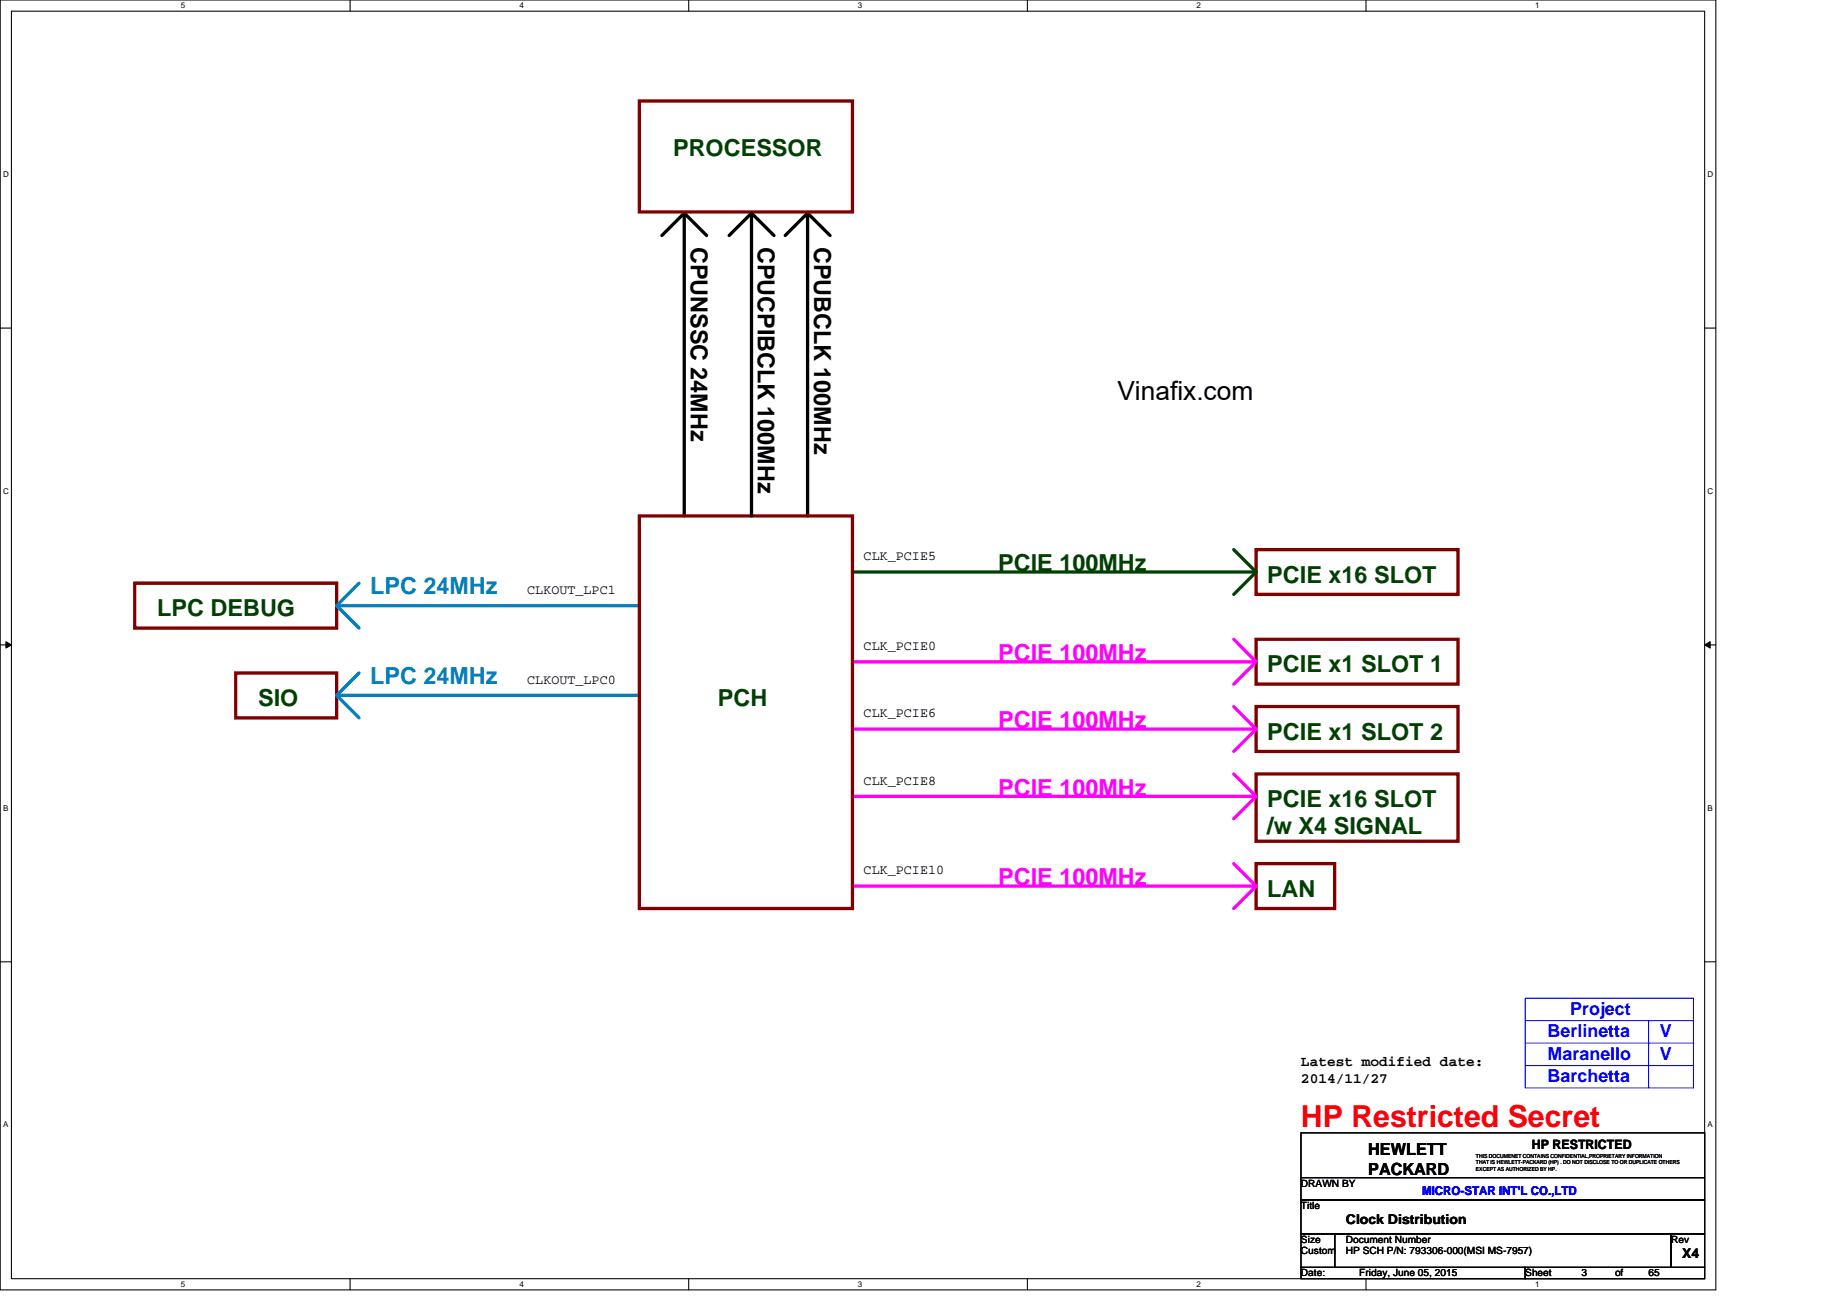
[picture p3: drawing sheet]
<svg xmlns="http://www.w3.org/2000/svg" width="297mm" height="210mm" viewBox="0 0 297 210" stroke-linecap="round" stroke-linejoin="round" font-family="sans-serif">
<defs><g id="words">
<text font-size="4.9" fill="#f00" x="209.2" y="181.3">HP Restricted Secret</text>
<text font-size="4.2" x="179.7" y="64.3">Vinafix.com</text>
<g font-size="3.8" fill="#004000">
<text x="108.2" y="25.1">PROCESSOR</text>
<text x="160.5" y="91.9">PCIE 100MHz</text>
<text x="203.8" y="93.7">PCIE x16 SLOT</text>
<text x="25.3" y="99.1">LPC DEBUG</text>
<text x="41.5" y="113.5">SIO</text>
<text x="115.5" y="113.5">PCH</text>
<text x="203.8" y="108.1">PCIE x1 SLOT 1</text>
<text x="203.8" y="118.9">PCIE x1 SLOT 2</text>
<text x="203.8" y="129.7">PCIE x16 SLOT</text>
<text x="203.8" y="134.2">/w X4 SIGNAL</text>
<text x="203.8" y="144.1">LAN</text>
</g>
<g font-size="3.8">
<text x="111.1" y="39.7" transform="rotate(90 111.1 39.7)">CPUNSSC 24MHz</text>
<text x="121.9" y="39.7" transform="rotate(90 121.9 39.7)">CPUCPIBCLK 100MHz</text>
<text x="130.9" y="39.7" transform="rotate(90 130.9 39.7)">CPUBCLK 100MHz</text>
</g>
<g font-size="3.8" fill="#0080c0">
<text x="59.5" y="95.5">LPC 24MHz</text>
<text x="59.5" y="109.9">LPC 24MHz</text>
</g>
<g font-size="3.8" fill="#f0f">
<text x="160.5" y="106.3">PCIE 100MHz</text>
<text x="160.5" y="117.1">PCIE 100MHz</text>
<text x="160.5" y="127.9">PCIE 100MHz</text>
<text x="160.5" y="142.3">PCIE 100MHz</text>
</g>
<g font-size="2.9" fill="#00f">
<text x="248.9" y="166.8">Berlinetta</text>
<text x="252.5" y="163.2">Project</text>
<text x="266.9" y="166.8">V</text>
<text x="248.9" y="170.4">Maranello</text>
<text x="248.9" y="174">Barchetta</text>
<text x="266.9" y="170.4">V</text>
</g>
<g font-size="2.7">
<text x="220" y="185.7">HEWLETT</text>
<text x="220" y="188.9">PACKARD</text>
</g>
<g font-size="2.3">
<text x="209.2" y="171.4">Latest modified date:</text>
<text x="209.2" y="174.1">2014/11/27</text>
</g>
<g font-size="2.2">
<text x="84.8" y="95.5">CLKOUT_LPC1</text>
<text x="138.9" y="90.1">CLK_PCIE5</text>
<text x="138.9" y="104.5">CLK_PCIE0</text>
<text x="84.8" y="109.9">CLKOUT_LPC0</text>
<text x="138.9" y="115.3">CLK_PCIE6</text>
<text x="138.9" y="126.2">CLK_PCIE8</text>
<text x="138.9" y="140.6">CLK_PCIE10</text>
<text x="216.4" y="196.8">Clock Distribution</text>
<text x="270.5" y="202.2">X4</text>
</g>
<text font-size="2.1" x="246.4" y="184.8">HP RESTRICTED</text>
<text font-size="2" fill="#00f" x="228.7" y="192.1">MICRO-STAR INT'L CO.,LTD</text>
<g font-size="1.6">
<text x="209.2" y="190.8">DRAWN BY</text>
<text x="209.2" y="194.4">Title</text>
<text x="209.2" y="199.8">Size</text>
<text x="209.2" y="201.6">Custom</text>
<text x="216.4" y="199.8">Document Number</text>
<text x="216.4" y="201.6">HP SCH P/N: 793306-000(MSI MS-7957)</text>
<text x="268.7" y="199.8">Rev</text>
<text x="209.2" y="205.2">Date:</text>
<text x="218.6" y="205.2">Friday, June 05, 2015</text>
<text x="245.3" y="205.2">Sheet</text>
<text x="254.3" y="205.2">3</text>
<text x="259.7" y="205.2">of</text>
<text x="265.1" y="205.2">65</text>
</g>
<g font-size="1.3">
<text x="29.1" y="1.4">5</text>
<text x="83.5" y="1.4">4</text>
<text x="138" y="1.4">3</text>
<text x="192.4" y="1.4">2</text>
<text x="246.9" y="1.4">1</text>
<text x=".5" y="28.4">D</text>
<text x="274.6" y="28.4">D</text>
<text x=".5" y="79.4">C</text>
<text x="274.6" y="79.4">C</text>
<text x=".5" y="130.3">B</text>
<text x="274.6" y="130.3">B</text>
<text x=".5" y="181.3">A</text>
<text x="274.6" y="181.3">A</text>
<text x="29.1" y="206.9">5</text>
<text x="83.5" y="206.9">4</text>
<text x="138" y="206.9">3</text>
<text x="192.4" y="206.9">2</text>
<text x="246.9" y="206.9">1</text>
</g>
<g font-size=".9">
<text x="237.4" y="186.2">THIS DOCUMENET CONTAINS CONFIDENTIAL,PROPRIETARY INFORMATION</text>
<text x="237.4" y="187.2">THAT IS HEWLETT-PACKARD (HP) . DO NOT DISCLOSE TO OR DUPLICATE OTHERS</text>
<text x="237.4" y="188.2">EXCEPT AS AUTHORIZED BY HP.</text>
</g>
</g></defs>
<path d="M0 0h275.9v207.4h-275.9zM1.8 1.8h272.3v203.8h-272.3z" fill="none" stroke="#000" stroke-width=".17"/>
<g fill="#fff">
<path d="M29.1 .2h.7v1.4h-.7z"/>
<path d="M29.1 205.8h.7v1.4h-.7z"/>
</g>
<path d="M56.3 0v1.8M56.3 205.6v1.8" fill="none" stroke="#000" stroke-width=".17"/>
<g fill="#fff">
<path d="M83.5 .2h.7v1.4h-.7z"/>
<path d="M83.5 205.8h.7v1.4h-.7z"/>
</g>
<path d="M110.8 0v1.8M110.8 205.6v1.8" fill="none" stroke="#000" stroke-width=".17"/>
<g fill="#fff">
<path d="M138 .2h.7v1.4h-.7z"/>
<path d="M138 205.8h.7v1.4h-.7z"/>
</g>
<path d="M165.2 0v1.8M165.2 205.6v1.8" fill="none" stroke="#000" stroke-width=".17"/>
<g fill="#fff">
<path d="M192.4 .2h.8v1.4h-.8z"/>
<path d="M192.4 205.8h.8v1.4h-.8z"/>
</g>
<path d="M219.7 0v1.8M219.7 205.6v1.8" fill="none" stroke="#000" stroke-width=".17"/>
<g fill="#fff">
<path d="M246.9 .2h.7v1.4h-.7z"/>
<path d="M246.9 205.8h.7v1.4h-.7z"/>
<path d="M.5 27.3h.9v1.4h-.9z"/>
<path d="M274.6 27.3h.9v1.4h-.9z"/>
<path d="M.5 78.2h.9v1.5h-.9z"/>
<path d="M274.6 78.2h.9v1.5h-.9z"/>
</g>
<path d="M0 52.7h1.8M274.1 52.7h1.8" fill="none" stroke="#000" stroke-width=".17"/>
<g fill="#fff">
<path d="M.5 129.2h.9v1.4h-.9z"/>
<path d="M274.6 129.2h.9v1.4h-.9z"/>
</g>
<path d="M0 103.7h1.8M274.1 103.7h1.8" fill="none" stroke="#000" stroke-width=".17"/>
<path d="M.9 103.2l.9 .5-.9 .5zM274.1 103.7l.9-.5v1z" fill="#000" stroke="#000" stroke-width=".16"/>
<g fill="#fff">
<path d="M.5 180.1h.9v1.4h-.9z"/>
<path d="M274.6 180.1h.9v1.4h-.9z"/>
</g>
<path d="M0 154.6h1.8M274.1 154.6h1.8M245.3 174.9h.1M209.2 182.1h64.9v10.9h-64.9zM209.2 193h64.9v5.4h-64.9zM209.2 198.4h5.4v5.4h-5.4zM209.2 189.4h64.9M214.6 198.4h54.1v5.4h-54.1zM268.7 198.4h5.4v5.4h-5.4zM209.2 203.8h36.1v1.8h-36.1zM245.3 203.8h28.8v1.8h-28.8z" fill="none" stroke="#000" stroke-width=".17"/>
<path d="M102.8 16.2h34.3v17.9h-34.3zM21.7 93.8h32.4v7.2h-32.4zM102.8 83h34.3v63.1h-34.3zM202 88.4h32.5v7.2h-32.5zM37.9 108.2h16.2v7.2h-16.2zM202 113.6h32.5v7.2h-32.5zM202 102.8h32.5v7.2h-32.5zM202 124.4h32.5v10.9h-32.5zM202 138.9h12.6v7.2h-12.6z" fill="none" stroke="#800000" stroke-width=".53"/>
<path d="M198.4 102.8l3.6 3.6h-64.9M198.4 113.6l3.6 3.6h-64.9M202 106.4l-3.6 3.6M202 117.2l-3.6 3.6M198.4 124.4l3.6 3.6h-64.9M198.4 138.9l3.6 3.6h-64.9M202 128l-3.6 3.6M202 142.5l-3.6 3.6" fill="none" stroke="#f0f" stroke-width=".53"/>
<path d="M54.1 97.4h48.7M57.7 93.8l-3.6 3.6 3.6 3.6M54.1 111.8h48.7M57.7 108.2l-3.6 3.6 3.6 3.6" fill="none" stroke="#0080c0" stroke-width=".53"/>
<path d="M198.4 88.4l3.6 3.6h-64.9M202 92l-3.6 3.6" fill="none" stroke="#004000" stroke-width=".53"/>
<path d="M106.4 37.9l3.6-3.6v48.7M110 34.3l3.6 3.6M120.9 34.3v48.7M120.9 34.3l3.6 3.6M120.9 34.3l-3.6 3.6M126.3 37.9l3.6-3.6v48.7M129.9 34.3l3.6 3.6" fill="none" stroke="#000" stroke-width=".53"/>
<path d="M245.3 171.3h27M245.3 164.1h27M245.3 167.7h27M245.3 160.5h27v14.4h-27zM265.1 164.1v10.8" fill="none" stroke="#00f" stroke-width=".17"/>
<use href="#words"/>
</svg>
